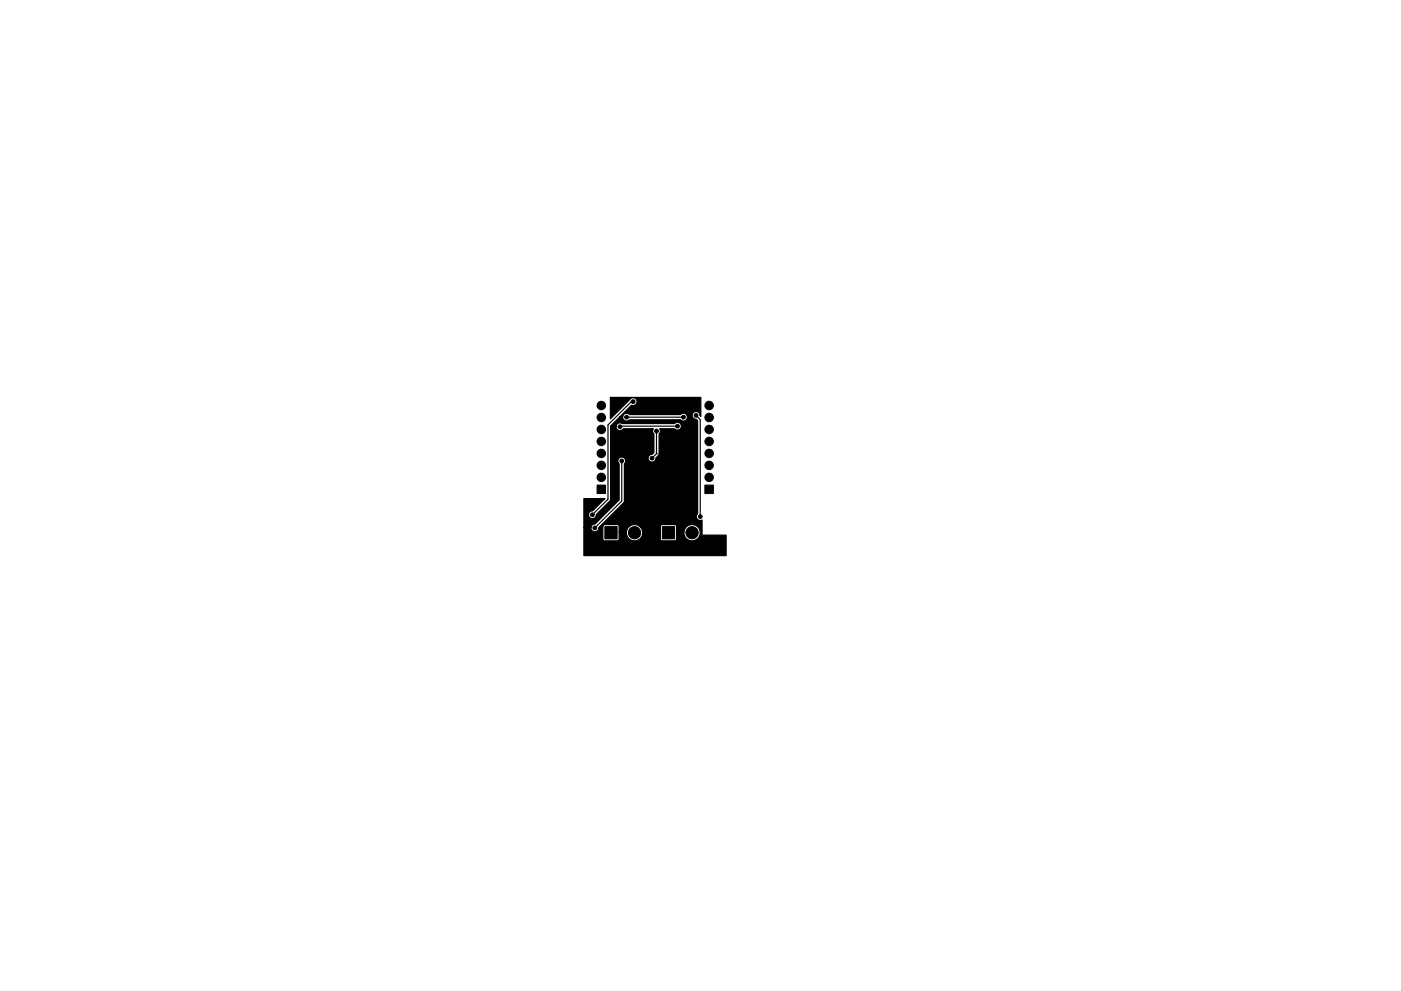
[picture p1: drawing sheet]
<svg xmlns="http://www.w3.org/2000/svg" width="297mm" height="210mm" viewBox="0 0 297 210" stroke-linecap="round" stroke-linejoin="round" font-family="sans-serif">
<g fill="#000" stroke="#000" stroke-width=".21">
<path d="M128.2 111.7h2.6v2.6h-2.6zM126.6 102.9h1.8v1.8h-1.8zM140.4 111.7h2.6v2.6h-2.6zM149.5 102.9h1.7v1.8h-1.7z"/>
<circle cx="127.5" cy="93.7" r=".9"/>
<circle cx="127.5" cy="98.7" r=".9"/>
<circle cx="127.5" cy="91.1" r=".9"/>
<circle cx="127.5" cy="86" r=".9"/>
<circle cx="127.5" cy="96.2" r=".9"/>
<circle cx="127.5" cy="88.6" r=".9"/>
<circle cx="131.4" cy="90.5" r=".4"/>
<circle cx="131.8" cy="97.8" r=".4"/>
<circle cx="132.8" cy="88.5" r=".4"/>
<circle cx="134.2" cy="85.2" r=".4"/>
<circle cx="136.7" cy="96" r=".4"/>
<circle cx="138.2" cy="97.2" r=".4"/>
<circle cx="139.2" cy="91.4" r=".23"/>
<circle cx="139.2" cy="91.4" r=".4"/>
<circle cx="143.6" cy="90.4" r=".4"/>
<circle cx="144.9" cy="88.5" r=".4"/>
<circle cx="147.6" cy="88.1" r=".4"/>
<circle cx="150.3" cy="88.6" r=".9"/>
<circle cx="150.3" cy="86" r=".9"/>
<circle cx="150.3" cy="96.2" r=".9"/>
<circle cx="150.3" cy="91.1" r=".9"/>
<circle cx="150.3" cy="93.7" r=".9"/>
<circle cx="150.3" cy="98.7" r=".9"/>
<circle cx="125.6" cy="109.2" r=".4"/>
<circle cx="126.1" cy="112" r=".4"/>
<circle cx="127.5" cy="101.3" r=".9"/>
<circle cx="134.5" cy="113" r="1.3"/>
<circle cx="136.9" cy="102" r=".4"/>
<circle cx="146.7" cy="113" r="1.3"/>
<circle cx="148.5" cy="109.6" r=".4"/>
<circle cx="150.3" cy="101.3" r=".9"/>
</g>
<path d="M131.8 97.8v8.5l-5.7 5.7M132.8 88.5h12.1M134.2 85.2h-.3l-5 5v15.7l-3.3 3.3M136.7 96l-.3 .3v5.2l.5 .5M139.2 96.3h.1M139.2 91.4v4.9M139.2 96.3l-1 .9M143.6 90.4h-12l-.2 .1M144.9 88.5h.1M147.6 88.1l.9 .9v20.6" fill="none" stroke="#000" stroke-width=".25"/>
<path d="M139.2 91.4h.1" fill="none" stroke="#000" stroke-width=".45"/>
<circle cx="139.2" cy="91.4" r=".22" fill="#000"/>
<path d="M129.4 84.3h19.2v4.1l-.2-.3a.83 .83 0 0 0-.9-.8 .83 .83 0 0 0-.8 .9 .83 .83 0 0 0 .9 .8l.3 .2v19.8a.83 .83 0 0 0-.1 1.1 .83 .83 0 0 0 1 .2l.1 3.2h5.1v4.4h-30.2v-6h1.5a.83 .83 0 0 0 .8 .9 .83 .83 0 0 0 .8-.8l.3-.3h.6v2.7l.4 .3h2.8l.3-.3v-1.5h1.5a1.73 1.73 0 0 0 2.4 1.7 1.73 1.73 0 0 0 .5-2.9h4.3v2.7l.3 .3h2.9l.3-.3v-1.5h1.5v.3a1.73 1.73 0 0 0 2.6 1.3 1.73 1.73 0 0 0 0-2.9 1.73 1.73 0 0 0-2.6 1.3h-1.5v-1.3l-.4-.3h-2.8l-.3 .4h-4.3a1.73 1.73 0 0 0-2.9 1.2h-1.5v-1.3l-.4-.3h-2.7l-.4 .4h-.6l5.1-5.2 .2-8.2a.83 .83 0 0 0-.1-1.1 .83 .83 0 0 0-1.2 0 .83 .83 0 0 0 .1 1.2v7.7l-5.1 5.1a.82 .82 0 0 0-.9 .7h-1.5v-6.1h4.5l-2.6 2.6a.83 .83 0 0 0-.9 .8 .83 .83 0 0 0 .8 .8 .83 .83 0 0 0 .8-.8l3-3.2 .1-15.5h1.1v.1a.83 .83 0 0 0 .7 .8 .83 .83 0 0 0 .9-.4h6.3l-.1 .5 .2 .6v3.9l-.4 .4a.83 .83 0 0 0-.8 .9 .83 .83 0 0 0 .9 .7 .83 .83 0 0 0 .8-.8l.6-.8v-4.3l.3-.6-.1-.5h3.1a.83 .83 0 0 0 1.2 0 .83 .83 0 0 0 0-1.2 .83 .83 0 0 0-1.2 .1l-11.2-.1a.83 .83 0 0 0-1.2 .7l-1.1-.1 1.9-2h.6a.83 .83 0 0 0 .5 .9 .83 .83 0 0 0 1-.2l10.9 .1a.83 .83 0 0 0 1.1-.1 .83 .83 0 0 0 0-1.2 .83 .83 0 0 0-1.2 .1l-10.9-.1a.83 .83 0 0 0-1.4 .5h-.6l2.5-2.4a.84 .84 0 0 0 1.1-.5 .84 .84 0 0 0-.4-1.1 .84 .84 0 0 0-1.1 .4l-4.1 4.1z" fill="#000" stroke="#000" stroke-width=".25"/>
</svg>
